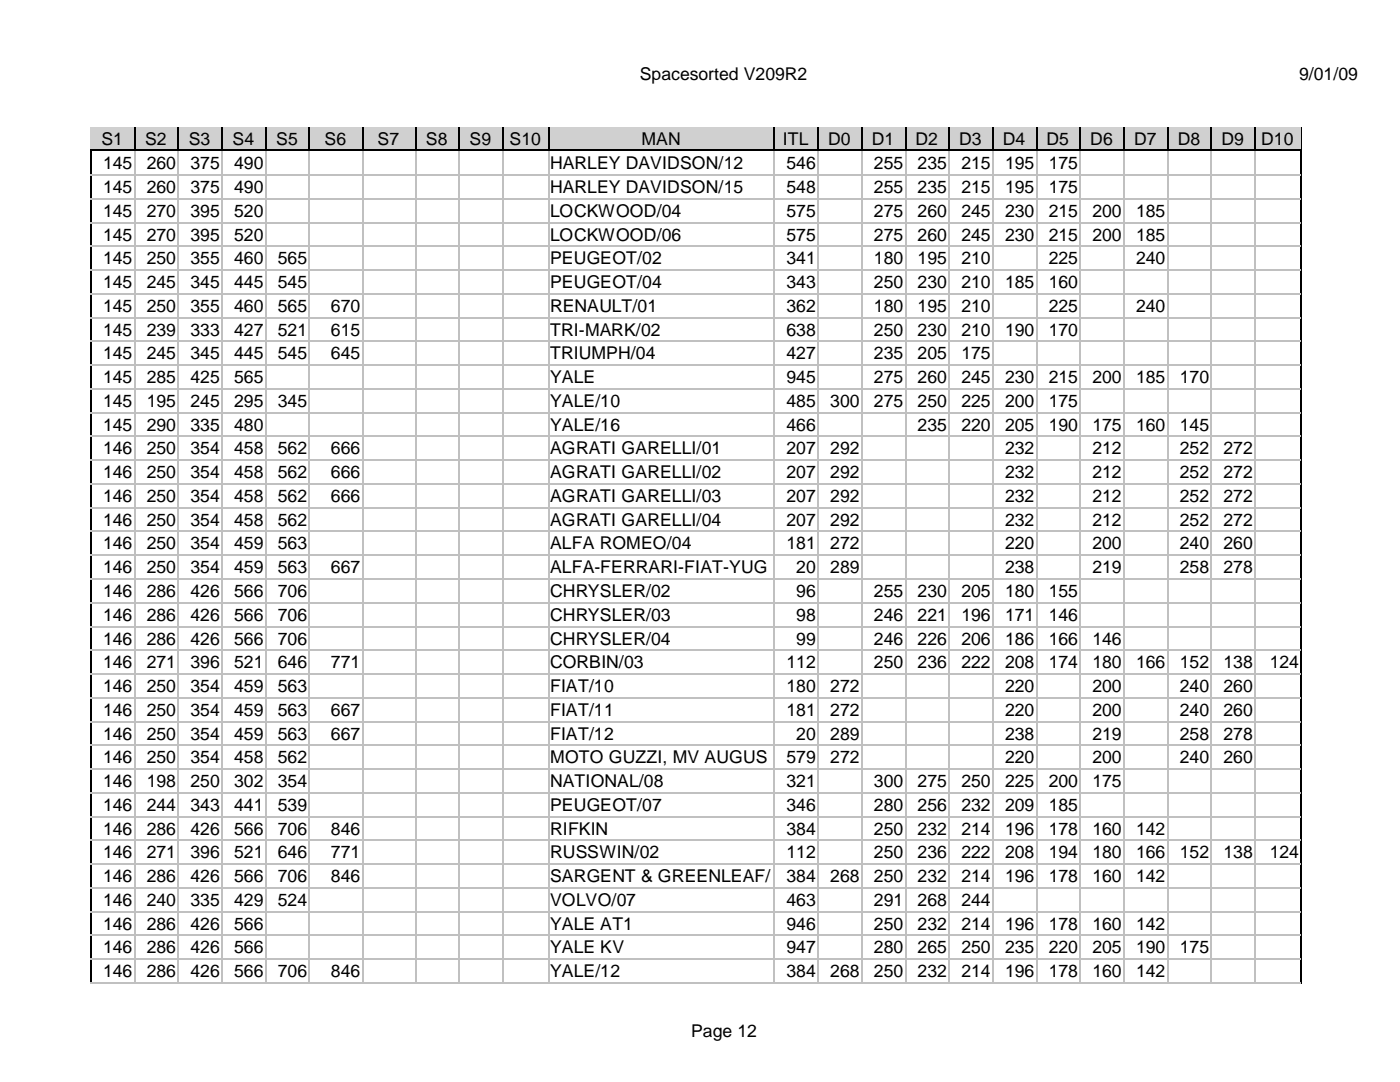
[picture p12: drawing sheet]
<svg xmlns="http://www.w3.org/2000/svg" width="279mm" height="216mm" viewBox="0 0 279 216" stroke-linecap="round" stroke-linejoin="round" font-family="sans-serif">
<defs><g id="words">
<g font-size="3.5">
<text x="127.7" y="16">Spacesorted V209R2</text>
<text x="259.2" y="16">9/01/09</text>
<text x="20.2" y="29">S1</text>
<text x="29" y="29">S2</text>
<text x="37.7" y="29">S3</text>
<text x="46.4" y="29">S4</text>
<text x="55.1" y="29">S5</text>
<text x="64.8" y="29">S6</text>
<text x="75.4" y="29">S7</text>
<text x="85" y="29">S8</text>
<text x="93.7" y="29">S9</text>
<text x="101.7" y="29">S10</text>
<text x="128" y="29">MAN</text>
<text x="156.2" y="29">ITL</text>
<text x="165.3" y="29">D0</text>
<text x="174" y="29">D1</text>
<text x="182.7" y="29">D2</text>
<text x="191.4" y="29">D3</text>
<text x="200.2" y="29">D4</text>
<text x="208.9" y="29">D5</text>
<text x="217.6" y="29">D6</text>
<text x="226.3" y="29">D7</text>
<text x="235" y="29">D8</text>
<text x="243.8" y="29">D9</text>
<text x="251.7" y="29">D10</text>
<text x="20.6" y="33.8">145</text>
<text x="29.3" y="33.8">260</text>
<text x="38" y="33.8">375</text>
<text x="46.7" y="33.8">490</text>
<text x="109.8" y="33.8">HARLEY DAVIDSON/12</text>
<text x="157" y="33.8">546</text>
<text x="174.4" y="33.8">255</text>
<text x="183.1" y="33.8">235</text>
<text x="191.9" y="33.8">215</text>
<text x="200.6" y="33.8">195</text>
<text x="209.3" y="33.8">175</text>
<text x="20.6" y="38.5">145</text>
<text x="29.3" y="38.5">260</text>
<text x="38" y="38.5">375</text>
<text x="46.7" y="38.5">490</text>
<text x="109.8" y="38.5">HARLEY DAVIDSON/15</text>
<text x="157" y="38.5">548</text>
<text x="174.4" y="38.5">255</text>
<text x="183.1" y="38.5">235</text>
<text x="191.9" y="38.5">215</text>
<text x="200.6" y="38.5">195</text>
<text x="209.3" y="38.5">175</text>
<text x="20.6" y="43.3">145</text>
<text x="29.3" y="43.3">270</text>
<text x="38" y="43.3">395</text>
<text x="46.7" y="43.3">520</text>
<text x="109.8" y="43.3">LOCKWOOD/04</text>
<text x="157" y="43.3">575</text>
<text x="174.4" y="43.3">275</text>
<text x="183.1" y="43.3">260</text>
<text x="191.9" y="43.3">245</text>
<text x="200.6" y="43.3">230</text>
<text x="209.3" y="43.3">215</text>
<text x="218" y="43.3">200</text>
<text x="226.7" y="43.3">185</text>
<text x="20.6" y="48">145</text>
<text x="20.6" y="52.7">145</text>
<text x="29.3" y="48">270</text>
<text x="29.3" y="52.7">250</text>
<text x="38" y="48">395</text>
<text x="38" y="52.7">355</text>
<text x="46.7" y="48">520</text>
<text x="46.7" y="52.7">460</text>
<text x="55.5" y="52.7">565</text>
<text x="109.8" y="48">LOCKWOOD/06</text>
<text x="109.8" y="52.7">PEUGEOT/02</text>
<text x="157" y="48">575</text>
<text x="157" y="52.7">341</text>
<text x="174.4" y="48">275</text>
<text x="174.4" y="52.7">180</text>
<text x="183.1" y="48">260</text>
<text x="183.1" y="52.7">195</text>
<text x="191.9" y="48">245</text>
<text x="191.9" y="52.7">210</text>
<text x="200.6" y="48">230</text>
<text x="209.3" y="48">215</text>
<text x="209.3" y="52.7">225</text>
<text x="218" y="48">200</text>
<text x="226.7" y="48">185</text>
<text x="226.7" y="52.7">240</text>
<text x="20.6" y="57.5">145</text>
<text x="29.3" y="57.5">245</text>
<text x="38" y="57.5">345</text>
<text x="46.7" y="57.5">445</text>
<text x="55.5" y="57.5">545</text>
<text x="109.8" y="57.5">PEUGEOT/04</text>
<text x="157" y="57.5">343</text>
<text x="174.4" y="57.5">250</text>
<text x="183.1" y="57.5">230</text>
<text x="191.9" y="57.5">210</text>
<text x="200.6" y="57.5">185</text>
<text x="209.3" y="57.5">160</text>
<text x="20.6" y="62.2">145</text>
<text x="29.3" y="62.2">250</text>
<text x="38" y="62.2">355</text>
<text x="46.7" y="62.2">460</text>
<text x="55.5" y="62.2">565</text>
<text x="66" y="62.2">670</text>
<text x="109.8" y="62.2">RENAULT/01</text>
<text x="157" y="62.2">362</text>
<text x="174.4" y="62.2">180</text>
<text x="183.1" y="62.2">195</text>
<text x="191.9" y="62.2">210</text>
<text x="209.3" y="62.2">225</text>
<text x="226.7" y="62.2">240</text>
<text x="20.6" y="67">145</text>
<text x="20.6" y="71.7">145</text>
<text x="29.3" y="67">239</text>
<text x="29.3" y="71.7">245</text>
<text x="38" y="67">333</text>
<text x="38" y="71.7">345</text>
<text x="46.7" y="67">427</text>
<text x="46.7" y="71.7">445</text>
<text x="55.5" y="67">521</text>
<text x="55.5" y="71.7">545</text>
<text x="66" y="67">615</text>
<text x="66" y="71.7">645</text>
<text x="109.8" y="67">TRI-MARK/02</text>
<text x="109.8" y="71.7">TRIUMPH/04</text>
<text x="157" y="67">638</text>
<text x="157" y="71.7">427</text>
<text x="174.4" y="67">250</text>
<text x="174.4" y="71.7">235</text>
<text x="183.1" y="67">230</text>
<text x="183.1" y="71.7">205</text>
<text x="191.9" y="67">210</text>
<text x="191.9" y="71.7">175</text>
<text x="200.6" y="67">190</text>
<text x="209.3" y="67">170</text>
<text x="20.6" y="76.5">145</text>
<text x="29.3" y="76.5">285</text>
<text x="38" y="76.5">425</text>
<text x="46.7" y="76.5">565</text>
<text x="109.8" y="76.5">YALE</text>
<text x="157" y="76.5">945</text>
<text x="174.4" y="76.5">275</text>
<text x="183.1" y="76.5">260</text>
<text x="191.9" y="76.5">245</text>
<text x="200.6" y="76.5">230</text>
<text x="209.3" y="76.5">215</text>
<text x="218" y="76.5">200</text>
<text x="226.7" y="76.5">185</text>
<text x="235.5" y="76.5">170</text>
<text x="20.6" y="81.2">145</text>
<text x="29.3" y="81.2">195</text>
<text x="38" y="81.2">245</text>
<text x="46.7" y="81.2">295</text>
<text x="55.5" y="81.2">345</text>
<text x="109.8" y="81.2">YALE/10</text>
<text x="157" y="81.2">485</text>
<text x="165.7" y="81.2">300</text>
<text x="174.4" y="81.2">275</text>
<text x="183.1" y="81.2">250</text>
<text x="191.9" y="81.2">225</text>
<text x="200.6" y="81.2">200</text>
<text x="209.3" y="81.2">175</text>
<text x="20.6" y="85.9">145</text>
<text x="29.3" y="85.9">290</text>
<text x="38" y="85.9">335</text>
<text x="46.7" y="85.9">480</text>
<text x="109.8" y="85.9">YALE/16</text>
<text x="157" y="85.9">466</text>
<text x="183.1" y="85.9">235</text>
<text x="191.9" y="85.9">220</text>
<text x="200.6" y="85.9">205</text>
<text x="209.3" y="85.9">190</text>
<text x="218" y="85.9">175</text>
<text x="226.7" y="85.9">160</text>
<text x="235.5" y="85.9">145</text>
<text x="20.6" y="90.7">146</text>
<text x="20.6" y="95.4">146</text>
<text x="29.3" y="90.7">250</text>
<text x="29.3" y="95.4">250</text>
<text x="38" y="90.7">354</text>
<text x="38" y="95.4">354</text>
<text x="46.7" y="90.7">458</text>
<text x="46.7" y="95.4">458</text>
<text x="55.5" y="90.7">562</text>
<text x="55.5" y="95.4">562</text>
<text x="66" y="90.7">666</text>
<text x="66" y="95.4">666</text>
<text x="109.8" y="90.7">AGRATI GARELLI/01</text>
<text x="109.8" y="95.4">AGRATI GARELLI/02</text>
<text x="157" y="90.7">207</text>
<text x="157" y="95.4">207</text>
<text x="165.7" y="90.7">292</text>
<text x="165.7" y="95.4">292</text>
<text x="200.6" y="90.7">232</text>
<text x="200.6" y="95.4">232</text>
<text x="218" y="90.7">212</text>
<text x="218" y="95.4">212</text>
<text x="235.5" y="90.7">252</text>
<text x="235.5" y="95.4">252</text>
<text x="244.2" y="90.7">272</text>
<text x="244.2" y="95.4">272</text>
<text x="20.6" y="100.2">146</text>
<text x="29.3" y="100.2">250</text>
<text x="38" y="100.2">354</text>
<text x="46.7" y="100.2">458</text>
<text x="55.5" y="100.2">562</text>
<text x="66" y="100.2">666</text>
<text x="109.8" y="100.2">AGRATI GARELLI/03</text>
<text x="157" y="100.2">207</text>
<text x="165.7" y="100.2">292</text>
<text x="200.6" y="100.2">232</text>
<text x="218" y="100.2">212</text>
<text x="235.5" y="100.2">252</text>
<text x="244.2" y="100.2">272</text>
<text x="20.6" y="104.9">146</text>
<text x="29.3" y="104.9">250</text>
<text x="38" y="104.9">354</text>
<text x="46.7" y="104.9">458</text>
<text x="55.5" y="104.9">562</text>
<text x="109.8" y="104.9">AGRATI GARELLI/04</text>
<text x="157" y="104.9">207</text>
<text x="165.7" y="104.9">292</text>
<text x="200.6" y="104.9">232</text>
<text x="218" y="104.9">212</text>
<text x="235.5" y="104.9">252</text>
<text x="244.2" y="104.9">272</text>
<text x="20.6" y="109.6">146</text>
<text x="29.3" y="109.6">250</text>
<text x="38" y="109.6">354</text>
<text x="46.7" y="109.6">459</text>
<text x="55.5" y="109.6">563</text>
<text x="109.8" y="109.6">ALFA ROMEO/04</text>
<text x="157" y="109.6">181</text>
<text x="165.7" y="109.6">272</text>
<text x="200.6" y="109.6">220</text>
<text x="218" y="109.6">200</text>
<text x="235.5" y="109.6">240</text>
<text x="244.2" y="109.6">260</text>
<text x="20.6" y="114.4">146</text>
<text x="20.6" y="119.1">146</text>
<text x="29.3" y="114.4">250</text>
<text x="29.3" y="119.1">286</text>
<text x="38" y="114.4">354</text>
<text x="38" y="119.1">426</text>
<text x="46.7" y="114.4">459</text>
<text x="46.7" y="119.1">566</text>
<text x="55.5" y="114.4">563</text>
<text x="55.5" y="119.1">706</text>
<text x="66" y="114.4">667</text>
<text x="109.8" y="114.4">ALFA-FERRARI-FIAT-YUG</text>
<text x="109.8" y="119.1">CHRYSLER/02</text>
<text x="158.9" y="114.4">20</text>
<text x="158.9" y="119.1">96</text>
<text x="165.7" y="114.4">289</text>
<text x="174.4" y="119.1">255</text>
<text x="183.1" y="119.1">230</text>
<text x="191.9" y="119.1">205</text>
<text x="200.6" y="114.4">238</text>
<text x="200.6" y="119.1">180</text>
<text x="209.3" y="119.1">155</text>
<text x="218" y="114.4">219</text>
<text x="235.5" y="114.4">258</text>
<text x="244.2" y="114.4">278</text>
<text x="20.6" y="123.9">146</text>
<text x="29.3" y="123.9">286</text>
<text x="38" y="123.9">426</text>
<text x="46.7" y="123.9">566</text>
<text x="55.5" y="123.9">706</text>
<text x="109.8" y="123.9">CHRYSLER/03</text>
<text x="158.9" y="123.9">98</text>
<text x="174.4" y="123.9">246</text>
<text x="183.1" y="123.9">221</text>
<text x="191.9" y="123.9">196</text>
<text x="200.6" y="123.9">171</text>
<text x="209.3" y="123.9">146</text>
<text x="20.6" y="128.6">146</text>
<text x="29.3" y="128.6">286</text>
<text x="38" y="128.6">426</text>
<text x="46.7" y="128.6">566</text>
<text x="55.5" y="128.6">706</text>
<text x="109.8" y="128.6">CHRYSLER/04</text>
<text x="158.9" y="128.6">99</text>
<text x="174.4" y="128.6">246</text>
<text x="183.1" y="128.6">226</text>
<text x="191.9" y="128.6">206</text>
<text x="200.6" y="128.6">186</text>
<text x="209.3" y="128.6">166</text>
<text x="218" y="128.6">146</text>
<text x="20.6" y="133.3">146</text>
<text x="29.3" y="133.3">271</text>
<text x="38" y="133.3">396</text>
<text x="46.7" y="133.3">521</text>
<text x="55.5" y="133.3">646</text>
<text x="66" y="133.3">771</text>
<text x="109.8" y="133.3">CORBIN/03</text>
<text x="157" y="133.3">112</text>
<text x="174.4" y="133.3">250</text>
<text x="183.1" y="133.3">236</text>
<text x="191.9" y="133.3">222</text>
<text x="200.6" y="133.3">208</text>
<text x="209.3" y="133.3">174</text>
<text x="218" y="133.3">180</text>
<text x="226.7" y="133.3">166</text>
<text x="235.5" y="133.3">152</text>
<text x="244.2" y="133.3">138</text>
<text x="253.4" y="133.3">124</text>
<text x="20.6" y="138.1">146</text>
<text x="20.6" y="142.8">146</text>
<text x="29.3" y="138.1">250</text>
<text x="29.3" y="142.8">250</text>
<text x="38" y="138.1">354</text>
<text x="38" y="142.8">354</text>
<text x="46.7" y="138.1">459</text>
<text x="46.7" y="142.8">459</text>
<text x="55.5" y="138.1">563</text>
<text x="55.5" y="142.8">563</text>
<text x="66" y="142.8">667</text>
<text x="109.8" y="138.1">FIAT/10</text>
<text x="109.8" y="142.8">FIAT/11</text>
<text x="157" y="138.1">180</text>
<text x="157" y="142.8">181</text>
<text x="165.7" y="138.1">272</text>
<text x="165.7" y="142.8">272</text>
<text x="200.6" y="138.1">220</text>
<text x="200.6" y="142.8">220</text>
<text x="218" y="138.1">200</text>
<text x="218" y="142.8">200</text>
<text x="235.5" y="138.1">240</text>
<text x="235.5" y="142.8">240</text>
<text x="244.2" y="138.1">260</text>
<text x="244.2" y="142.8">260</text>
<text x="20.6" y="147.6">146</text>
<text x="29.3" y="147.6">250</text>
<text x="38" y="147.6">354</text>
<text x="46.7" y="147.6">459</text>
<text x="55.5" y="147.6">563</text>
<text x="66" y="147.6">667</text>
<text x="109.8" y="147.6">FIAT/12</text>
<text x="158.9" y="147.6">20</text>
<text x="165.7" y="147.6">289</text>
<text x="200.6" y="147.6">238</text>
<text x="218" y="147.6">219</text>
<text x="235.5" y="147.6">258</text>
<text x="244.2" y="147.6">278</text>
<text x="20.6" y="152.3">146</text>
<text x="29.3" y="152.3">250</text>
<text x="38" y="152.3">354</text>
<text x="46.7" y="152.3">458</text>
<text x="55.5" y="152.3">562</text>
<text x="109.8" y="152.3">MOTO GUZZI, MV AUGUS</text>
<text x="157" y="152.3">579</text>
<text x="165.7" y="152.3">272</text>
<text x="200.6" y="152.3">220</text>
<text x="218" y="152.3">200</text>
<text x="235.5" y="152.3">240</text>
<text x="244.2" y="152.3">260</text>
<text x="20.6" y="157.1">146</text>
<text x="20.6" y="161.8">146</text>
<text x="29.3" y="157.1">198</text>
<text x="29.3" y="161.8">244</text>
<text x="38" y="157.1">250</text>
<text x="38" y="161.8">343</text>
<text x="46.7" y="157.1">302</text>
<text x="46.7" y="161.8">441</text>
<text x="55.5" y="157.1">354</text>
<text x="55.5" y="161.8">539</text>
<text x="109.8" y="157.1">NATIONAL/08</text>
<text x="109.8" y="161.8">PEUGEOT/07</text>
<text x="157" y="157.1">321</text>
<text x="157" y="161.8">346</text>
<text x="174.4" y="157.1">300</text>
<text x="174.4" y="161.8">280</text>
<text x="183.1" y="157.1">275</text>
<text x="183.1" y="161.8">256</text>
<text x="191.9" y="157.1">250</text>
<text x="191.9" y="161.8">232</text>
<text x="200.6" y="157.1">225</text>
<text x="200.6" y="161.8">209</text>
<text x="209.3" y="157.1">200</text>
<text x="209.3" y="161.8">185</text>
<text x="218" y="157.1">175</text>
<text x="20.6" y="166.5">146</text>
<text x="29.3" y="166.5">286</text>
<text x="38" y="166.5">426</text>
<text x="46.7" y="166.5">566</text>
<text x="55.5" y="166.5">706</text>
<text x="66" y="166.5">846</text>
<text x="109.8" y="166.5">RIFKIN</text>
<text x="157" y="166.5">384</text>
<text x="174.4" y="166.5">250</text>
<text x="183.1" y="166.5">232</text>
<text x="191.9" y="166.5">214</text>
<text x="200.6" y="166.5">196</text>
<text x="209.3" y="166.5">178</text>
<text x="218" y="166.5">160</text>
<text x="226.7" y="166.5">142</text>
<text x="20.6" y="171.3">146</text>
<text x="29.3" y="171.3">271</text>
<text x="38" y="171.3">396</text>
<text x="46.7" y="171.3">521</text>
<text x="55.5" y="171.3">646</text>
<text x="66" y="171.3">771</text>
<text x="109.8" y="171.3">RUSSWIN/02</text>
<text x="157" y="171.3">112</text>
<text x="174.4" y="171.3">250</text>
<text x="183.1" y="171.3">236</text>
<text x="191.9" y="171.3">222</text>
<text x="200.6" y="171.3">208</text>
<text x="209.3" y="171.3">194</text>
<text x="218" y="171.3">180</text>
<text x="226.7" y="171.3">166</text>
<text x="235.5" y="171.3">152</text>
<text x="244.2" y="171.3">138</text>
<text x="253.4" y="171.3">124</text>
<text x="20.6" y="176">146</text>
<text x="29.3" y="176">286</text>
<text x="38" y="176">426</text>
<text x="46.7" y="176">566</text>
<text x="55.5" y="176">706</text>
<text x="66" y="176">846</text>
<text x="109.8" y="176">SARGENT &amp; GREENLEAF/</text>
<text x="157" y="176">384</text>
<text x="165.7" y="176">268</text>
<text x="174.4" y="176">250</text>
<text x="183.1" y="176">232</text>
<text x="191.9" y="176">214</text>
<text x="200.6" y="176">196</text>
<text x="209.3" y="176">178</text>
<text x="218" y="176">160</text>
<text x="226.7" y="176">142</text>
<text x="20.6" y="180.8">146</text>
<text x="20.6" y="185.5">146</text>
<text x="29.3" y="180.8">240</text>
<text x="29.3" y="185.5">286</text>
<text x="38" y="180.8">335</text>
<text x="38" y="185.5">426</text>
<text x="46.7" y="180.8">429</text>
<text x="46.7" y="185.5">566</text>
<text x="55.5" y="180.8">524</text>
<text x="109.8" y="180.8">VOLVO/07</text>
<text x="109.8" y="185.5">YALE AT1</text>
<text x="157" y="180.8">463</text>
<text x="157" y="185.5">946</text>
<text x="174.4" y="180.8">291</text>
<text x="174.4" y="185.5">250</text>
<text x="183.1" y="180.8">268</text>
<text x="183.1" y="185.5">232</text>
<text x="191.9" y="180.8">244</text>
<text x="191.9" y="185.5">214</text>
<text x="200.6" y="185.5">196</text>
<text x="209.3" y="185.5">178</text>
<text x="218" y="185.5">160</text>
<text x="226.7" y="185.5">142</text>
<text x="20.6" y="190.2">146</text>
<text x="29.3" y="190.2">286</text>
<text x="38" y="190.2">426</text>
<text x="46.7" y="190.2">566</text>
<text x="109.8" y="190.2">YALE KV</text>
<text x="157" y="190.2">947</text>
<text x="174.4" y="190.2">280</text>
<text x="183.1" y="190.2">265</text>
<text x="191.9" y="190.2">250</text>
<text x="200.6" y="190.2">235</text>
<text x="209.3" y="190.2">220</text>
<text x="218" y="190.2">205</text>
<text x="226.7" y="190.2">190</text>
<text x="235.5" y="190.2">175</text>
<text x="20.6" y="195">146</text>
<text x="29.3" y="195">286</text>
<text x="38" y="195">426</text>
<text x="46.7" y="195">566</text>
<text x="55.5" y="195">706</text>
<text x="66" y="195">846</text>
<text x="109.8" y="195">YALE/12</text>
<text x="157" y="195">384</text>
<text x="165.7" y="195">268</text>
<text x="174.4" y="195">250</text>
<text x="183.1" y="195">232</text>
<text x="191.9" y="195">214</text>
<text x="200.6" y="195">196</text>
<text x="209.3" y="195">178</text>
<text x="218" y="195">160</text>
<text x="226.7" y="195">142</text>
<text x="137.9" y="206.8">Page 12</text>
</g>
</g></defs>
<path d="M18 25.4h241.8M18.2 25.3v171M259.7 25.3v171M18 196.1h241.8" fill="none" stroke="#000" stroke-width=".25"/>
<g fill="#d4d0c8">
<path d="M18.1 25.3h8.7v4.8h-8.7z"/>
<path d="M26.8 25.3h8.7v4.8h-8.7z"/>
<path d="M35.6 25.3h8.6v4.8h-8.6z"/>
<path d="M44.3 25.3h8.6v4.8h-8.6z"/>
<path d="M53 25.3h8.6v4.8h-8.6z"/>
<path d="M61.7 25.3h10.5v4.8h-10.5z"/>
<path d="M72.2 25.3h10.6v4.8h-10.6z"/>
<path d="M82.8 25.3h8.7v4.8h-8.7z"/>
<path d="M91.5 25.3h8.7v4.8h-8.7z"/>
<path d="M100.2 25.3h9.3v4.8h-9.3z"/>
<path d="M109.6 25.3h44.8v4.8h-44.8z"/>
<path d="M154.4 25.3h8.8v4.8h-8.8z"/>
<path d="M163.2 25.3h8.7v4.8h-8.7z"/>
<path d="M171.9 25.3h8.7v4.8h-8.7z"/>
<path d="M180.6 25.3h8.7v4.8h-8.7z"/>
<path d="M189.3 25.3h8.7v4.8h-8.7z"/>
<path d="M198 25.3h8.8v4.8h-8.8z"/>
<path d="M206.8 25.3h8.7v4.8h-8.7z"/>
<path d="M215.5 25.3h8.7v4.8h-8.7z"/>
<path d="M224.2 25.3h8.7v4.8h-8.7z"/>
<path d="M232.9 25.3h8.7v4.8h-8.7z"/>
<path d="M241.6 25.3h8.8v4.8h-8.8z"/>
<path d="M250.4 25.3h9.2v4.8h-9.2z"/>
</g>
<g fill="none" stroke="#c0c0c0" stroke-width=".25">
<path d="M18 34.9h241.6M18 39.7h241.6M26.9 30.1v165.9M35.6 30.1v165.9M44.3 30.1v165.9M53 30.1v165.9M61.8 30.1v165.9M72.3 30.1v165.9M82.9 30.1v165.9M91.7 30.1v165.9M100.4 30.1v165.9M109.6 30.1v165.9"/>
<path d="M154.6 30.1v165.9M163.3 30.1v165.9M172 30.1v165.9M180.7 30.1v165.9M189.4 30.1v165.9M198.2 30.1v165.9M206.9 30.1v165.9M215.6 30.1v165.9M224.3 30.1v165.9M233 30.1v165.9M241.8 30.1v165.9M250.5 30.1v165.9"/>
<path d="M18 44.4h241.6M18 49.1h241.6M18 53.9h241.6M18 58.6h241.6M18 63.4h241.6M18 68.1h241.6M18 72.9h241.6M18 77.6h241.6M18 82.3h241.6M18 87.1h241.6M18 91.8h241.6M18 96.6h241.6"/>
<path d="M18 101.3h241.6M18 106h241.6M18 110.8h241.6M18 115.5h241.6M18 120.3h241.6M18 125h241.6M18 129.8h241.6M18 134.5h241.6M18 139.2h241.6M18 144h241.6M18 148.7h241.6M18 153.5h241.6"/>
<path d="M18 158.2h241.6M18 162.9h241.6M18 167.7h241.6M18 172.4h241.6M18 177.2h241.6M18 181.9h241.6M18 186.6h241.6M18 191.4h241.6M18 196.1h241.6"/>
</g>
<g fill="none" stroke="#000" stroke-width=".25">
<path d="M18 29.9h241.6M26.9 25.3v4.8M35.6 25.3v4.8M44.3 25.3v4.8M53 25.3v4.8M61.8 25.3v4.8M72.3 25.3v4.8M82.9 25.3v4.8M91.7 25.3v4.8M100.4 25.3v4.8M109.6 25.3v4.8M154.6 25.3v4.8"/>
<path d="M163.3 25.3v4.8M172 25.3v4.8M180.7 25.3v4.8M189.4 25.3v4.8M198.2 25.3v4.8M206.9 25.3v4.8M215.6 25.3v4.8M224.3 25.3v4.8M233 25.3v4.8M241.8 25.3v4.8M250.5 25.3v4.8"/>
</g>
<use href="#words"/>
</svg>
